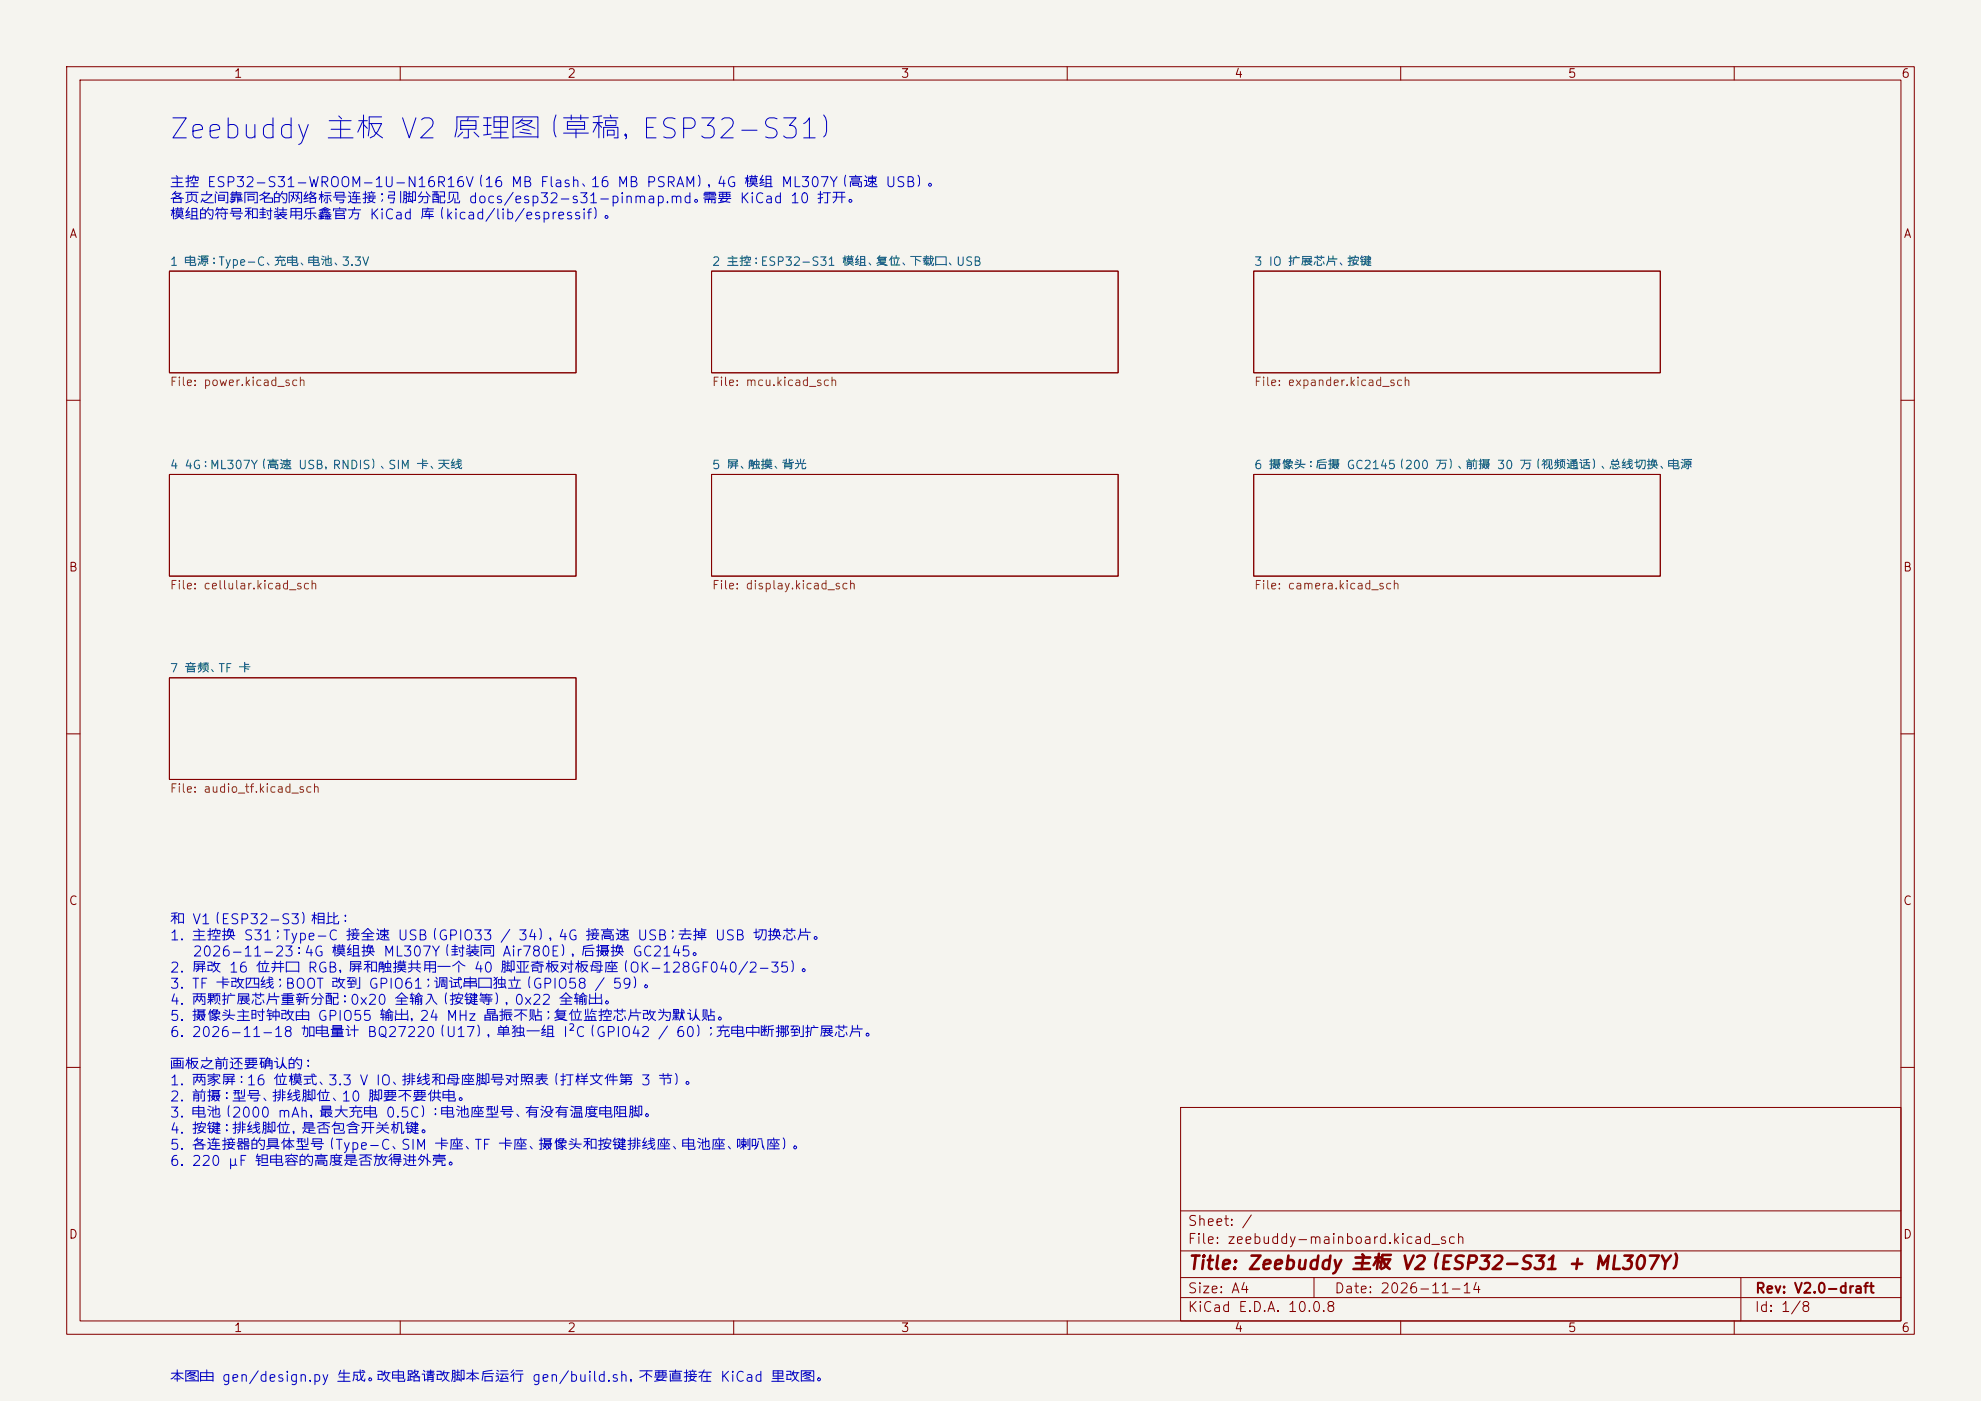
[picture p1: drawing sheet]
<svg xmlns="http://www.w3.org/2000/svg" width="297mm" height="210mm" viewBox="0 0 297 210" stroke-linecap="round" stroke-linejoin="round" font-family="sans-serif">
<defs><g id="words">
<text font-size="3" fill="#0000c2" x="25.2" y="21.6">Zeebuddy 主板 V2 原理图（草稿，ESP32-S31）</text>
<text font-size="2" fill="#840000" x="178" y="190.8">Title: Zeebuddy 主板 V2（ESP32-S31 + ML307Y）</text>
<g font-size="1.5" fill="#0000c2">
<text x="25.4" y="28.4">主控 ESP32-S31-WROOM-1U-N16R16V（16 MB Flash、16 MB PSRAM），4G 模组 ML307Y（高速 USB）。</text>
<text x="25.4" y="30.9">各页之间靠同名的网络标号连接；引脚分配见 docs/esp32-s31-pinmap.md。需要 KiCad 10 打开。</text>
<text x="25.4" y="33.3">模组的符号和封装用乐鑫官方 KiCad 库（kicad/lib/espressif）。</text>
<text x="25.4" y="138.9">和 V1（ESP32-S3）相比：</text>
<text x="25.4" y="141.3">1. 主控换 S31；Type-C 接全速 USB（GPIO33 / 34），4G 接高速 USB；去掉 USB 切换芯片。</text>
<text x="28.8" y="143.8">2026-11-23：4G 模组换 ML307Y（封装同 Air780E），后摄换 GC2145。</text>
<text x="25.4" y="146.2">2. 屏改 16 位并口 RGB，屏和触摸共用一个 40 脚亚奇板对板母座（OK-128GF040/2-35）。</text>
<text x="25.4" y="148.6">3. TF 卡改四线；BOOT 改到 GPIO61；调试串口独立（GPIO58 / 59）。</text>
<text x="25.4" y="151">4. 两颗扩展芯片重新分配：0x20 全输入（按键等），0x22 全输出。</text>
<text x="25.4" y="153.4">5. 摄像头主时钟改由 GPIO55 输出，24 MHz 晶振不贴；复位监控芯片改为默认贴。</text>
<text x="25.4" y="155.8">6. 2026-11-18 加电量计 BQ27220（U17），单独一组 I²C（GPIO42 / 60）；充电中断挪到扩展芯片。</text>
<text x="25.4" y="160.7">画板之前还要确认的：</text>
<text x="25.4" y="163.1">1. 两家屏：16 位模式、3.3 V IO、排线和母座脚号对照表（打样文件第 3 节）。</text>
<text x="25.4" y="165.5">2. 前摄：型号、排线脚位、10 脚要不要供电。</text>
<text x="25.4" y="167.9">3. 电池（2000 mAh，最大充电 0.5C）：电池座型号、有没有温度电阻脚。</text>
<text x="25.4" y="170.3">4. 按键：排线脚位，是否包含开关机键。</text>
<text x="25.4" y="172.7">5. 各连接器的具体型号（Type-C、SIM 卡座、TF 卡座、摄像头和按键排线座、电池座、喇叭座）。</text>
<text x="25.4" y="175.2">6. 220 µF 钽电容的高度是否放得进外壳。</text>
<text x="25.4" y="207.5">本图由 gen/design.py 生成。改电路请改脚本后运行 gen/build.sh，不要直接在 KiCad 里改图。</text>
</g>
<g font-size="1.5" fill="#840000">
<text x="178" y="184.1">Sheet: /</text>
<text x="178" y="186.8">File: zeebuddy-mainboard.kicad_sch</text>
<text x="178" y="197">KiCad E.D.A. 10.0.8</text>
<text x="178" y="194.2">Size: A4</text>
<text x="200" y="194.2">Date: 2026-11-14</text>
<text x="263" y="197">Id: 1/8</text>
<text x="263" y="194.2">Rev: V2.0-draft</text>
</g>
<g font-size="1.3" fill="#840000">
<text x="35" y="12">1</text>
<text x="85" y="12">2</text>
<text x="135" y="12">3</text>
<text x="185" y="12">4</text>
<text x="235" y="12">5</text>
<text x="285" y="12">6</text>
<text x="10.3" y="36">A</text>
<text x="285.3" y="36">A</text>
<text x="10.2" y="86">B</text>
<text x="285.2" y="86">B</text>
<text x="10.2" y="136">C</text>
<text x="285.2" y="136">C</text>
<text x="10.2" y="186">D</text>
<text x="285.2" y="186">D</text>
<text x="35" y="200">1</text>
<text x="85" y="200">2</text>
<text x="135" y="200">3</text>
<text x="185" y="200">4</text>
<text x="235" y="200">5</text>
<text x="285" y="200">6</text>
</g>
<g font-size="1.3" fill="#006464">
<text x="25.4" y="40.2">1 电源：Type-C、充电、电池、3.3V</text>
<text x="106.7" y="40.2">2 主控：ESP32-S31 模组、复位、下载口、USB</text>
<text x="187.9" y="40.2">3 IO 扩展芯片、按键</text>
<text x="25.4" y="70.6">4 4G：ML307Y（高速 USB，RNDIS）、SIM 卡、天线</text>
<text x="106.7" y="70.6">5 屏、触摸、背光</text>
<text x="187.9" y="70.6">6 摄像头：后摄 GC2145（200 万）、前摄 30 万（视频通话）、总线切换、电源</text>
<text x="25.4" y="101.1">7 音频、TF 卡</text>
</g>
<g font-size="1.3" fill="#725600">
<text x="25.4" y="58.2">File: power.kicad_sch</text>
<text x="106.7" y="58.2">File: mcu.kicad_sch</text>
<text x="187.9" y="58.2">File: expander.kicad_sch</text>
<text x="25.4" y="88.7">File: cellular.kicad_sch</text>
<text x="106.7" y="88.7">File: display.kicad_sch</text>
<text x="187.9" y="88.7">File: camera.kicad_sch</text>
<text x="25.4" y="119.1">File: audio_tf.kicad_sch</text>
</g>
</g></defs>
<path d="M0 0h297v210h-297z" fill="#f5f4ef" stroke="#f5f4ef" stroke-width=".15"/>
<g fill="none" stroke="#840000" stroke-width=".15">
<path d="M10 10h277v190h-277zM12 12h273v186h-273zM60 10v2M110 10v2M160 10v2M210 10v2M260 10v2M25.4 40.6h61v15.3h-61zM106.7 40.6h60.9v15.3h-60.9zM188 40.6h60.9v15.3h-60.9zM10 60h2M25.4 71.1h61v15.3h-61z"/>
<path d="M106.7 71.1h60.9v15.3h-60.9zM188 71.1h60.9v15.3h-60.9zM285 60h2M10 110h2M25.4 101.6h61v15.2h-61zM285 110h2M10 160h2M177 166h108v32h-108zM285 160h2M60 198v2M110 198v2M160 198v2"/>
<path d="M177 194.5h108M177 191.5h108M177 187.5h108M177 181.5h108M197 191.5v3M210 198v2M260 198v2M261 191.5v6.5"/>
</g>
<use href="#words"/>
</svg>
